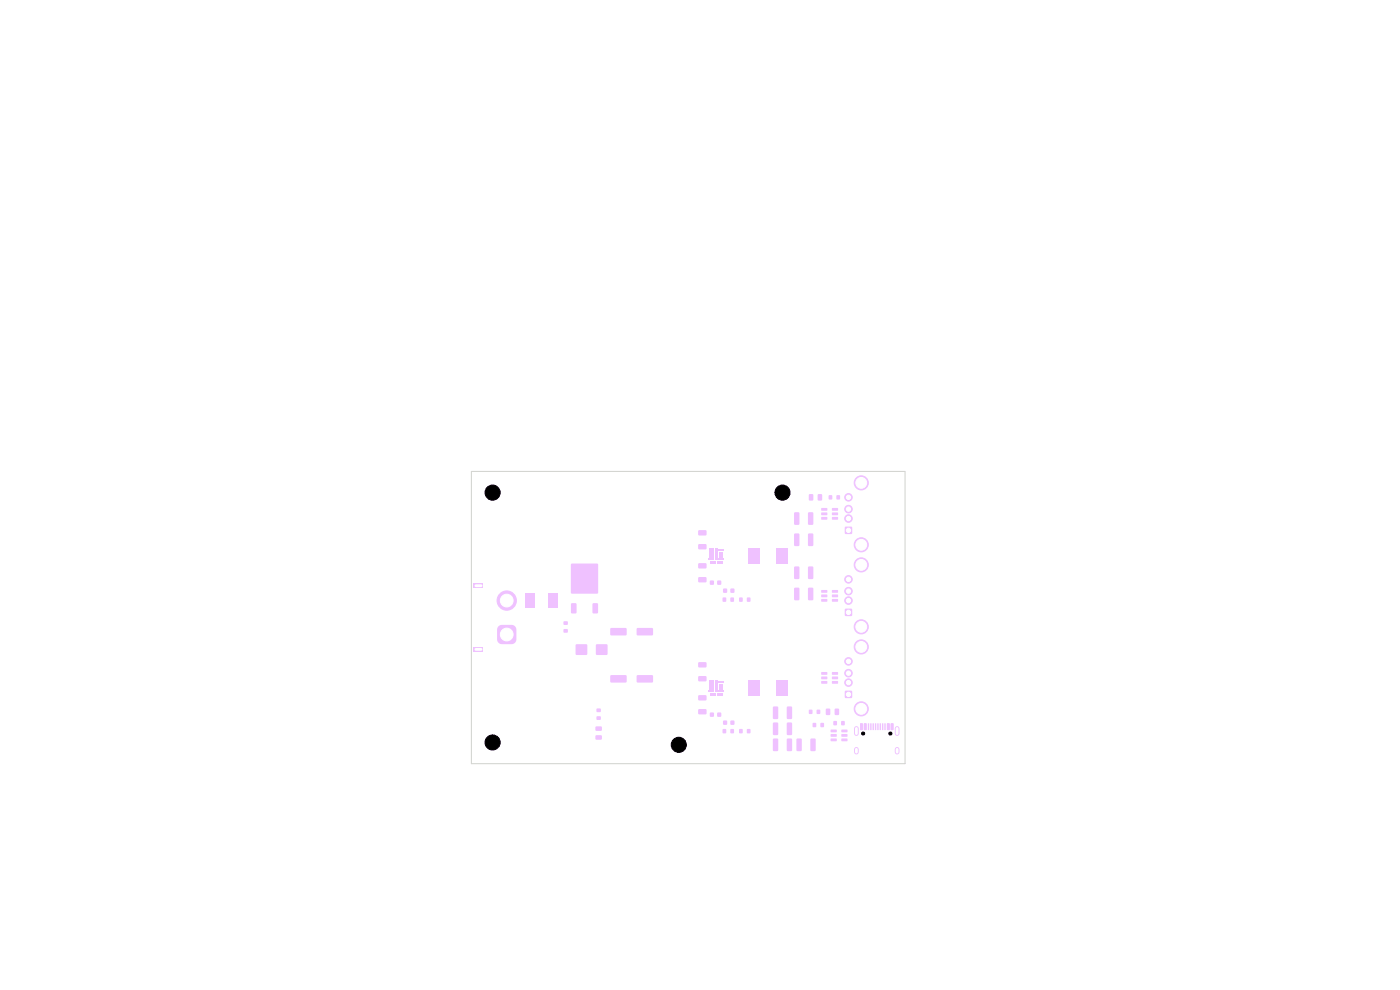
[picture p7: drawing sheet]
<svg xmlns="http://www.w3.org/2000/svg" width="297mm" height="210mm" viewBox="0 0 297 210" stroke-linecap="round" stroke-linejoin="round" font-family="sans-serif">
<g fill="#efc1ff">
<path d="M153.3 126.8h.7v.8h-.7z"/>
<path d="M155 126.8h.7v.8h-.7z"/>
<path d="M172.4 153.4h.7v.8h-.7z"/>
<path d="M174.1 153.4h.7v.8h-.7z"/>
<path d="M121.2 128l.9-.1 .2 .2v1.8l-.1 .2h-.8l-.3-.1z"/>
<path d="M121.2 119.6h5.6v6.3h-5.6z"/>
<path d="M125.8 128l.8-.1 .3 .2v1.8l-.2 .2h-.8l-.2-.1z"/>
<path d="M158.8 116.4h2.4v3.2h-2.4z"/>
<path d="M164.8 116.4h2.4v3.2h-2.4z"/>
<path d="M156.8 154.7h.7v.8h-.7z"/>
<path d="M158.5 154.7h.7v.8h-.7z"/>
<path d="M148.2 115.5l1.5-.1 .2 .3v.7l-.2 .2-1.4-.1-.2-.2z"/>
<path d="M148.2 112.5h1.5l.2 .2v.7l-.2 .2h-1.4l-.2-.2z"/>
<path d="M168.5 108.7h.8l.3 .1v2.3l-.2 .2-.7 .1-.2-.2z"/>
<path d="M171.5 108.7h.8l.2 .1v2.3l-.1 .2-.7 .1-.3-.2z"/>
</g>
<circle cx="144" cy="158" r="1.6" fill="#efc1ff" stroke="#efc1ff" stroke-width=".21"/>
<g fill="#efc1ff">
<path d="M164 156.7h.8l.3 .1v2.3l-.2 .2-.7 .1-.2-.2z"/>
<path d="M167 156.7h.8l.2 .1v2.3l-.1 .2-.8 .1-.2-.2z"/>
</g>
<circle cx="104.5" cy="157.5" r="1.6" fill="#efc1ff" stroke="#efc1ff" stroke-width=".21"/>
<g fill="#efc1ff">
<path d="M148.2 122.5l1.5-.1 .2 .3v.7l-.2 .2-1.4-.1-.2-.2z"/>
<path d="M148.2 119.5h1.5l.2 .2v.7l-.2 .2h-1.4l-.2-.2z"/>
<path d="M174.2 125.2h1.2l.1 .5h-1.2z"/>
<path d="M174.2 126.1h1.2l.1 .5-1.2 .1z"/>
<path d="M174.2 127.1h1.2l.1 .5h-1.2z"/>
<path d="M176.5 127.1h1.2l.1 .5h-1.2z"/>
<path d="M176.5 126.1h1.2l.1 .5-1.2 .1z"/>
<path d="M176.5 125.2h1.2l.1 .5h-1.2z"/>
<path d="M176.2 154.8h1.2l.1 .5h-1.2z"/>
<path d="M176.2 155.7h1.2l.1 .5-1.2 .1z"/>
<path d="M176.2 156.7h1.2l.1 .5h-1.2z"/>
<path d="M178.5 156.7h1.2l.1 .5h-1.2z"/>
<path d="M178.5 155.7h1.2l.1 .5-1.2 .1z"/>
<path d="M178.5 154.8h1.2l.1 .5h-1.2z"/>
<path d="M129.5 133.3l3.3-.1 .1 .3v1.1l-.2 .2h-3.1l-.2-.2z"/>
<path d="M135.1 133.3l3.3-.1 .1 .3v1.1l-.2 .2h-3.1l-.1-.2z"/>
<path d="M179.3 129.2h1.4v1.4h-1.4z"/>
</g>
<g fill="#efc1ff" stroke="#efc1ff" stroke-width=".21">
<circle cx="180" cy="127.4" r=".8"/>
<circle cx="180" cy="125.4" r=".8"/>
<circle cx="180" cy="122.9" r=".8"/>
<circle cx="182.7" cy="133" r="1.5"/>
<circle cx="182.7" cy="119.8" r="1.5"/>
</g>
<g fill="#efc1ff">
<path d="M119.6 133.5h.8v.7h-.8z"/>
<path d="M119.6 131.8h.8v.7h-.8z"/>
<path d="M179.3 111.8h1.4v1.4h-1.4z"/>
</g>
<g fill="#efc1ff" stroke="#efc1ff" stroke-width=".21">
<circle cx="180" cy="110" r=".8"/>
<circle cx="180" cy="108" r=".8"/>
<circle cx="180" cy="105.5" r=".8"/>
<circle cx="182.7" cy="115.6" r="1.5"/>
<circle cx="182.7" cy="102.4" r="1.5"/>
</g>
<g fill="#efc1ff">
<path d="M156.8 126.8h.7v.8h-.7z"/>
<path d="M158.5 126.8h.7v.8h-.7z"/>
<path d="M164 149.9h.8l.3 .1v2.3l-.2 .2-.7 .1-.2-.2z"/>
<path d="M167 149.9h.8l.2 .1v2.3l-.1 .2-.8 .1-.2-.2z"/>
<path d="M153.4 124.9h.8v.8h-.8z"/>
<path d="M155 124.9h.8v.8h-.8z"/>
<path d="M158.8 144.4h2.4v3.2h-2.4z"/>
<path d="M164.8 144.4h2.4v3.2h-2.4z"/>
<path d="M176.8 153h.7v.8h-.7z"/>
<path d="M178.5 153h.7v.8h-.7z"/>
<path d="M126.4 154.1h1.1l.2 .2v.6l-.2 .2-1-.1-.2-.2z"/>
<path d="M126.4 156h1.1l.2 .2v.6l-.2 .1h-1l-.2-.2z"/>
<path d="M168.5 113.2h.8l.3 .1v2.3l-.2 .2-.7 .1-.2-.2z"/>
<path d="M171.5 113.2h.8l.2 .1v2.3l-.1 .2-.7 .1-.3-.2z"/>
<path d="M179.3 146.6h1.4v1.4h-1.4z"/>
</g>
<g fill="#efc1ff" stroke="#efc1ff" stroke-width=".21">
<circle cx="180" cy="144.8" r=".8"/>
<circle cx="180" cy="142.8" r=".8"/>
<circle cx="180" cy="140.3" r=".8"/>
<circle cx="182.7" cy="150.4" r="1.5"/>
<circle cx="182.7" cy="137.2" r="1.5"/>
</g>
<g fill="#efc1ff">
<path d="M171.6 104.9l.7-.1 .2 .2v1l-.1 .2h-.6l-.2-.2z"/>
<path d="M173.5 104.9l.7-.1 .2 .2v1l-.1 .2h-.6l-.2-.2z"/>
<path d="M150.6 151.2h.8v.8h-.8z"/>
<path d="M152.2 151.2h.8v.8h-.8z"/>
<path d="M148.2 150.5l1.5-.1 .2 .3v.7l-.2 .2-1.4-.1-.2-.2z"/>
<path d="M148.2 147.5h1.5l.2 .2v.7l-.2 .2h-1.4l-.2-.2z"/>
<path d="M153 147h.3v.6h-.3z"/>
<path d="M152.5 147h.3v.6h-.3z"/>
<path d="M152.1 147h.3v.6h-.3z"/>
<path d="M151.7 147h.2v.6h-.2z"/>
<path d="M151.2 147h.2v.6h-.2z"/>
<path d="M150.8 147h.2v.6h-.2z"/>
<path d="M150.3 146.5h1.2v.3h-1.2z"/>
<path d="M150.6 144.3h.9v2h-.9z"/>
<path d="M151.8 146.5h1.8v.3h-1.8z"/>
<path d="M151.8 144.6h1.8v.2h-1.8z"/>
<path d="M151.8 144.3h.5v2.4h-.5z"/>
<path d="M152.6 145.1h.8v1.2h-.8z"/>
<path d="M129.5 143.3l3.3-.1 .1 .3v1.1l-.2 .2h-3.1l-.2-.2z"/>
<path d="M135.1 143.3l3.3-.1 .1 .3v1.1l-.2 .2h-3.1l-.1-.2z"/>
<path d="M168.5 124.7h.8l.3 .1v2.3l-.2 .2-.7 .1-.2-.2z"/>
<path d="M171.5 124.7h.8l.2 .1v2.3l-.1 .2-.7 .1-.3-.2z"/>
<path d="M153 119h.3v.6h-.3z"/>
<path d="M152.5 119h.3v.6h-.3z"/>
<path d="M152.1 119h.3v.6h-.3z"/>
<path d="M151.7 119h.2v.6h-.2z"/>
<path d="M151.2 119h.2v.6h-.2z"/>
<path d="M150.8 119h.2v.6h-.2z"/>
<path d="M150.3 118.5h1.2v.3h-1.2z"/>
<path d="M150.6 116.3h.9v2h-.9z"/>
<path d="M151.8 118.5h1.8v.3h-1.8z"/>
<path d="M151.8 116.6h1.8v.2h-1.8z"/>
<path d="M151.8 116.3h.5v2.4h-.5z"/>
<path d="M152.6 117.1h.8v1.2h-.8z"/>
<path d="M168.5 120.2h.8l.3 .1v2.3l-.2 .2-.7 .1-.2-.2z"/>
<path d="M171.5 120.2h.8l.2 .1v2.3l-.1 .2-.7 .1-.3-.2z"/>
<path d="M175.8 105.1h.7v.8h-.7z"/>
<path d="M177.5 105.1h.7v.8h-.7z"/>
<path d="M164 153.3h.8l.3 .1v2.3l-.2 .2-.7 .1-.2-.2z"/>
<path d="M167 153.3h.8l.2 .1v2.3l-.1 .2-.8 .1-.2-.2z"/>
<path d="M174.2 107.8h1.2l.1 .5h-1.2z"/>
<path d="M174.2 108.7h1.2l.1 .5-1.2 .1z"/>
<path d="M174.2 109.7h1.2l.1 .5h-1.2z"/>
<path d="M176.5 109.7h1.2l.1 .5h-1.2z"/>
<path d="M176.5 108.7h1.2l.1 .5-1.2 .1z"/>
<path d="M176.5 107.8h1.2l.1 .5h-1.2z"/>
<path d="M148.2 143.5l1.5-.1 .2 .3v.7l-.2 .2-1.4-.1-.2-.2z"/>
<path d="M148.2 140.5h1.5l.2 .2v.7l-.2 .2h-1.4l-.2-.2z"/>
<path d="M153.3 154.7h.7v.8h-.7z"/>
<path d="M155 154.7h.7v.8h-.7z"/>
<path d="M153.4 152.9h.8v.8h-.8z"/>
<path d="M155 152.9h.8v.8h-.8z"/>
<path d="M169 156.7h.8l.3 .1v2.3l-.2 .2-.7 .1-.2-.2z"/>
<path d="M172 156.7h.8l.2 .1v2.3l-.1 .2-.7 .1-.3-.2z"/>
<path d="M171.6 150.6h.7v.8h-.7z"/>
<path d="M173.3 150.6h.7v.8h-.7z"/>
</g>
<circle cx="104.5" cy="104.5" r="1.6" fill="#efc1ff" stroke="#efc1ff" stroke-width=".21"/>
<g fill="#efc1ff">
<path d="M150.6 123.2h.8v.8h-.8z"/>
<path d="M152.2 123.2h.8v.8h-.8z"/>
<path d="M100.5 137.3h2v.9h-2z"/>
<path d="M100.5 123.8h2v.9h-2z"/>
<path d="M105.8 132.9l.5-.3h2.2a1.03 1.03 0 0 1 1 1v2a1.03 1.03 0 0 1-1 1.1h-2a1.03 1.03 0 0 1-1.1-1.1l.1-2.2z"/>
</g>
<circle cx="107.5" cy="127.4" r="2.05" fill="#efc1ff" stroke="#efc1ff" stroke-width=".21"/>
<g fill="#efc1ff">
<path d="M122.2 136.7h2.3v2.2h-2.3z"/>
<path d="M126.5 136.7h2.3v2.2h-2.3z"/>
<path d="M111.4 125.8h1.9v3.2h-1.9z"/>
<path d="M116.3 125.8h1.9v3.2h-1.9z"/>
</g>
<g fill="#efc1ff" stroke="#efc1ff" stroke-width=".21">
<circle cx="166" cy="104.5" r="1.6"/>
<circle cx="183.1" cy="155.6" r=".33"/>
<circle cx="188.9" cy="155.6" r=".32"/>
</g>
<g fill="#efc1ff">
<path d="M182.5 153.5h.5v1.4l-.5-.1z"/>
<path d="M183.3 153.5h.5v1.4l-.5-.1z"/>
<path d="M184.6 153.5h.3l-.1 1.4-.2-.1z"/>
<path d="M185.6 153.5h.3l-.1 1.4-.2-.1z"/>
<path d="M186.1 153.5h.3l-.1 1.4-.2-.1z"/>
<path d="M187.1 153.5h.3l-.1 1.4-.2-.1z"/>
<path d="M188.2 153.5h.5v1.4l-.5-.1z"/>
<path d="M189 153.5h.5v1.4l-.5-.1z"/>
<path d="M187.6 153.5h.3l-.1 1.4-.2-.1z"/>
<path d="M186.6 153.5h.3l-.1 1.4-.2-.1z"/>
<path d="M185.1 153.5h.3l-.1 1.4-.2-.1z"/>
<path d="M184.1 153.5h.3l-.1 1.4-.2-.1z"/>
</g>
<path d="M181.7 154.5v1.1M181.7 159v.6M190.3 154.5v1.1M190.3 159v.6" fill="none" stroke="#efc1ff" stroke-width="1"/>
<g fill="#efc1ff">
<path d="M175.2 150.4l.7-.1 .2 .2v1l-.1 .2h-.6l-.2-.2z"/>
<path d="M177.1 150.4l.7-.1 .2 .2v1l-.1 .2h-.6l-.2-.2z"/>
<path d="M174.2 142.6h1.2l.1 .5h-1.2z"/>
<path d="M174.2 143.5h1.2l.1 .5-1.2 .1z"/>
<path d="M174.2 144.5h1.2l.1 .5h-1.2z"/>
<path d="M176.5 144.5h1.2l.1 .5h-1.2z"/>
<path d="M176.5 143.5h1.2l.1 .5-1.2 .1z"/>
<path d="M176.5 142.6h1.2l.1 .5h-1.2z"/>
<path d="M126.6 152h.8v.7h-.8z"/>
<path d="M126.6 150.3h.8v.7h-.8z"/>
</g>
<path d="M100 100h92v62h-92z" fill="none" stroke="#d0d2cd" stroke-width=".21"/>
<g fill="#000" stroke="#000" stroke-width=".21">
<circle cx="104.5" cy="104.5" r="1.6"/>
<circle cx="166" cy="104.5" r="1.6"/>
<circle cx="104.5" cy="157.5" r="1.6"/>
<circle cx="144" cy="158" r="1.6"/>
<circle cx="183.1" cy="155.6" r=".33"/>
<circle cx="188.9" cy="155.6" r=".32"/>
</g>
<g fill="#fff" stroke="#fff" stroke-width=".21">
<circle cx="180" cy="129.9" r=".46"/>
<circle cx="180" cy="127.4" r=".46"/>
<circle cx="180" cy="125.4" r=".46"/>
<circle cx="180" cy="122.9" r=".46"/>
<circle cx="182.7" cy="133" r="1.15"/>
<circle cx="182.7" cy="119.8" r="1.15"/>
<circle cx="180" cy="112.5" r=".46"/>
<circle cx="180" cy="110" r=".46"/>
<circle cx="180" cy="108" r=".46"/>
<circle cx="180" cy="105.5" r=".46"/>
<circle cx="182.7" cy="115.6" r="1.15"/>
<circle cx="182.7" cy="102.4" r="1.15"/>
<circle cx="180" cy="147.3" r=".46"/>
<circle cx="180" cy="144.8" r=".46"/>
<circle cx="180" cy="142.8" r=".46"/>
<circle cx="180" cy="140.3" r=".46"/>
<circle cx="182.7" cy="150.4" r="1.15"/>
<circle cx="182.7" cy="137.2" r="1.15"/>
<circle cx="107.5" cy="134.6" r="1.35"/>
<circle cx="107.5" cy="127.4" r="1.35"/>
</g>
<path d="M100.9 137.8h1.1M100.9 124.3h1.1M181.7 154.5v1.1M181.7 159v.6M190.3 154.5v1.1M190.3 159v.6" fill="none" stroke="#fff" stroke-width=".6"/>
</svg>
